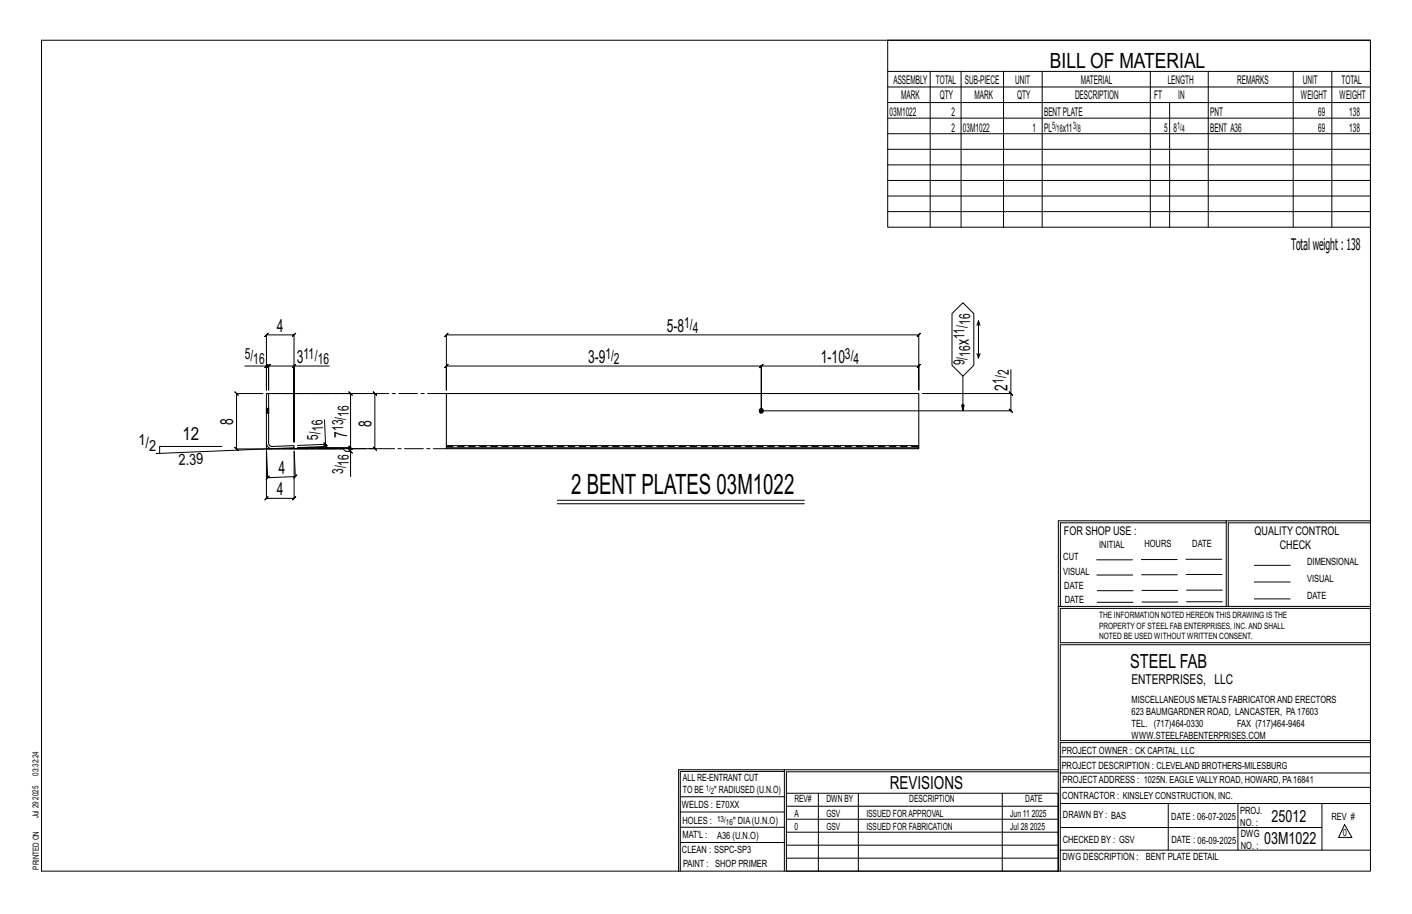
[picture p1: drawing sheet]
<svg xmlns="http://www.w3.org/2000/svg" width="432mm" height="279mm" viewBox="0 0 432 279" stroke-linecap="round" stroke-linejoin="round" font-family="sans-serif">
<defs><g id="words">
<text font-size="8.6" x="174.7" y="151">2 BENT PLATES 03M1022</text>
<text font-size="6.4" x="321.1" y="20.7">BILL OF MATERIAL</text>
<text font-size="5.9" x="345.6" y="204.1">STEEL FAB</text>
<g font-size="5.5">
<text x="84.7" y="101.4">4</text>
<text x="203.9" y="101.4">5-8</text>
<text x="296.2" y="105.6" transform="rotate(-90 296.2 105.6)">x</text>
<text x="90.8" y="110.9">3</text>
<text x="179.8" y="110.9">3-9</text>
<text x="251" y="110.9">1-10</text>
<text x="308.1" y="119.4" transform="rotate(-90 308.1 119.4)">2</text>
<text x="71.3" y="129.8" transform="rotate(-90 71.3 129.8)">8</text>
<text x="113.6" y="130.7" transform="rotate(-90 113.6 130.7)">8</text>
<text x="55.8" y="134.4">12</text>
<text x="106.2" y="133.8" transform="rotate(-90 106.2 133.8)">7</text>
<text x="85.3" y="144.9" transform="rotate(-2 85.3 144.9)">4</text>
<text x="84.7" y="151.3">4</text>
<text x="272.2" y="241.1">REVISIONS</text>
</g>
<g font-size="5.1">
<text x="388.9" y="251.3">25012</text>
<text x="386.6" y="258.1">03M1022</text>
</g>
<text font-size="4.9" x="394.8" y="76.4">Totalweight : 138</text>
<g font-size="4.7">
<text x="209.2" y="100.1">1/</text>
<text x="211.8" y="101.8">4</text>
<text x="296.7" y="99.4" transform="rotate(-90 296.7 99.4)">16</text>
<text x="295" y="103.7" transform="rotate(-90 295 103.7)">11/</text>
<text x="74.9" y="109.7">5/</text>
<text x="77.5" y="111.3">16</text>
<text x="92.8" y="109.7">11/</text>
<text x="97.2" y="111.3">16</text>
<text x="185.1" y="109.7">1/</text>
<text x="187.8" y="111.3">2</text>
<text x="258.4" y="109.7">3/</text>
<text x="261" y="111.3">4</text>
<text x="295" y="111.7" transform="rotate(-90 295 111.7)">9/</text>
<text x="296.7" y="109.1" transform="rotate(-90 296.7 109.1)">16</text>
<text x="306.9" y="117.4" transform="rotate(-90 306.9 117.4)">1/</text>
<text x="308.6" y="114.8" transform="rotate(-90 308.6 114.8)">2</text>
<text x="98.8" y="131.8" transform="rotate(-92 98.8 131.8)">16</text>
<text x="105" y="131.8" transform="rotate(-90 105 131.8)">13/</text>
<text x="106.6" y="127.4" transform="rotate(-90 106.6 127.4)">16</text>
<text x="42.3" y="136.1">1/</text>
<text x="45.6" y="137.8">2</text>
<text x="97.3" y="134.5" transform="rotate(-92 97.3 134.5)">5/</text>
<text x="54.7" y="142.2" transform="rotate(-2 54.7 142.2)">2.39</text>
<text x="106.6" y="142.3" transform="rotate(-90 106.6 142.3)">16</text>
<text x="105" y="144.9" transform="rotate(-90 105 144.9)">3/</text>
</g>
<text font-size="4.2" x="346" y="209.1">ENTERPRISES, LLC</text>
<g font-size="3.7">
<text x="273.2" y="25.6">ASSEMBLY</text>
<text x="286.2" y="25.6">TOTAL</text>
<text x="295.1" y="25.6">SUB-PIECE</text>
<text x="310.4" y="25.6">UNIT</text>
<text x="330.5" y="25.6">MATERIAL</text>
<text x="357.1" y="25.6">LENGTH</text>
<text x="378.3" y="25.6">REMARKS</text>
<text x="398.4" y="25.6">UNIT</text>
<text x="410.2" y="25.6">TOTAL</text>
<text x="272.1" y="35.5">03M1022</text>
<text x="275.6" y="30.4">MARK</text>
<text x="287.4" y="30.4">QTY</text>
<text x="290.9" y="35.5">2</text>
<text x="298" y="30.4">MARK</text>
<text x="311" y="30.4">QTY</text>
<text x="319.3" y="35.5">BENTPLATE</text>
<text x="328.7" y="30.4">DESCRIPTION</text>
<text x="353" y="30.4">FT</text>
<text x="360.3" y="30.4">IN</text>
<text x="370.1" y="35.5">PNT</text>
<text x="397.8" y="30.4">WEIGHT</text>
<text x="403.2" y="35.5">69</text>
<text x="409.6" y="30.4">WEIGHT</text>
<text x="412.6" y="35.5">138</text>
<text x="290.9" y="40.2">2</text>
<text x="294.5" y="40.2">03M1022</text>
<text x="315.8" y="40.2">1</text>
<text x="319.3" y="40.2">PL</text>
<text x="325" y="40.2">x11</text>
<text x="356" y="40.2">5</text>
<text x="358.9" y="40.2">8</text>
<text x="370.1" y="40.2">BENT A36</text>
<text x="403.2" y="40.2">69</text>
<text x="412.6" y="40.2">138</text>
<text x="325.3" y="163.4">FOR SHOP USE :</text>
<text x="383.7" y="163.4">QUALITY CONTROL</text>
<text x="391.4" y="167.8">CHECK</text>
</g>
<g font-size="3.1">
<text x="321.7" y="39.4">5/</text>
<text x="323.1" y="40.5">16</text>
<text x="328.2" y="39.4">3/</text>
<text x="329.6" y="40.5">8</text>
<text x="360" y="39.4">1/</text>
<text x="361.4" y="40.5">4</text>
<text x="336.2" y="167.4">INITIAL</text>
<text x="350" y="167.1">HOURS</text>
<text x="364.6" y="167.2">DATE</text>
<text x="325.2" y="171.3">CUT</text>
<text x="399.8" y="172.8">DIMENSIONAL</text>
<text x="325.1" y="175.8">VISUAL</text>
<text x="399.8" y="177.9">VISUAL</text>
<text x="325.5" y="180">DATE</text>
<text x="325.7" y="184.4">DATE</text>
<text x="399.8" y="183.1">DATE</text>
<text x="346" y="215">MISCELLANEOUS METALS FABRICATORAND ERECTORS</text>
<text x="346" y="218.6">623 BAUMGARDNER ROAD, LANCASTER, PA17603</text>
<text x="346" y="225.8">WWW.STEELFABENTERPRISES.COM</text>
<text x="346" y="222.2">TEL. (717)464-0330</text>
<text x="378.3" y="222.2">FAX (717)464-9464</text>
<text x="324.7" y="230.5">PROJECT OWNER : CK CAPITAL, LLC</text>
<text x="208.8" y="238.8">ALL RE-ENTRANT CUT</text>
<text x="324.7" y="235.1">PROJECT DESCRIPTION : CLEVELAND BROTHERS-MILESBURG</text>
<text x="324.9" y="239.5">PROJECTADDRESS : 1025N. EAGLE VALLY ROAD, HOWARD, PA16841</text>
<text x="208.8" y="242.5">TO BE</text>
<text x="218.4" y="242.5">&quot; RADIUSED (U.N.O)</text>
<text x="242.9" y="245.3">REV#</text>
<text x="252.7" y="245.3">DWN BY</text>
<text x="278.1" y="245.3">DESCRIPTION</text>
<text x="313.5" y="245.3">DATE</text>
<text x="324.9" y="244.2">CONTRACTOR : KINSLEY CONSTRUCTION, INC.</text>
<text x="208.5" y="247">WELDS : E70XX</text>
<text x="208.7" y="251.7">HOLES :</text>
<text x="224.2" y="251.8">&quot; DIA(U.N.O)</text>
<text x="242.9" y="249.9">A</text>
<text x="252.7" y="249.9">GSV</text>
<text x="264.9" y="249.9">ISSUED FORAPPROVAL</text>
<text x="309" y="249.9">Jun 11</text>
<text x="315.5" y="249.9">2025</text>
<text x="325.1" y="250">DRAWN BY : BAS</text>
<text x="358.2" y="250.5">DATE : 06-07-2025</text>
<text x="379.3" y="248.9">PROJ.</text>
<text x="407.2" y="250.5">REV #</text>
<text x="208.7" y="256.3">MAT'L :</text>
<text x="219.3" y="256.4">A36 (U.N.O)</text>
<text x="242.9" y="253.8">0</text>
<text x="252.7" y="253.8">GSV</text>
<text x="264.9" y="253.8">ISSUED FOR FABRICATION</text>
<text x="309" y="253.8">Jul 28</text>
<text x="315" y="253.8">2025</text>
<text x="325" y="257.6">CHECKED BY : GSV</text>
<text x="358.3" y="257.7">DATE : 06-09-2025</text>
<text x="379.3" y="252.5">NO. :</text>
<text x="379.5" y="255.9">DWG</text>
<text x="410.6" y="255.5">0</text>
<text x="208.6" y="260.7">CLEAN : SSPC-SP3</text>
<text x="324.9" y="262.9">DWG DESCRIPTION :</text>
<text x="350.4" y="263">BENT PLATE DETAIL</text>
<text x="379.5" y="259.5">NO. :</text>
<text x="208.9" y="265">PAINT : SHOP PRIMER</text>
</g>
<g font-size="2.7">
<text x="336.1" y="189">THE INFORMATION NOTED HEREON THIS DRAWING IS THE</text>
<text x="336.1" y="195.4">NOTED BE USED WITHOUT WRITTEN CONSENT.</text>
<text x="336.1" y="192.2">PROPERTY OF STEEL FAB ENTERPRISES, INC.AND SHALL</text>
</g>
<g font-size="2.6">
<text x="215.9" y="241.8">1/</text>
<text x="217.4" y="242.7">2</text>
<text x="219.3" y="251.1">13/</text>
<text x="222" y="252.1">16</text>
</g>
<g font-size="2.5">
<text x="11.7" y="237.1" transform="rotate(-90 11.7 237.1)">03:32:24</text>
<text x="11.8" y="244.4" transform="rotate(-90 11.8 244.4)">2025</text>
<text x="11.8" y="250.1" transform="rotate(-90 11.8 250.1)">Jul 29</text>
<text x="11.9" y="265.8" transform="rotate(-90 11.9 265.8)">PRINTED ON</text>
</g>
</g></defs>
<g fill="none" stroke="#000" stroke-width=".31">
<path d="M12.7 12.3h406.4v254h-406.4zM271.5 12.3h147.6v57.2h-147.6zM271.5 21.8h147.6M271.5 26.6h147.6M271.5 31.4h147.6M271.5 36.1h147.6M284.5 21.8v47.7M293.9 21.8v47.7M306.9 21.8v47.7M318.7 21.8v47.7M351.8 21.8v47.7M357.7 31.4v38.1"/>
<path d="M369.5 21.8v47.7M395.5 21.8v47.7M407.3 21.8v47.7M271.5 40.9h147.6M271.5 45.6h147.6M271.5 50.4h147.6M271.5 55.2h147.6M271.5 59.9h147.6M271.5 64.7h147.6M291.1 95.9l3.4-3.4 3.3 3.4v15.8l-3.3 3.3-3.4-3.3zM299.2 98.1l-.5 1.4M299.7 99.5l-.5-1.4v11.4"/>
<path d="M74.9 111.9h6.6v7.3v-16.8l-.5 .5 1-1-.5 .5h8.4l-.5 .5 1-1-.5 .5v32.8v-23.3h10.8M81.5 111.9l.5-.5-1 1zM81.5 111.9h.6l-.5 .5 1-1-.5 .5v7.3v-7.3l-.5 .5 1-1-.5 .5h7.8M89.9 111.9l.5-.5-1 1zM136.5 102.4l-.5 .5 1-1-.5 .5h144.5l-.5 .5 1-1-.5 .5v16.8v-7.3l.5-.5-1 1 .5-.5h-48.2l.5-.5-1 1 .5-.5v13.7v-13.7l.5-.5-1 1 .5-.5h-96.3l.5-.5-1 1 .5-.5v7.3zM294.5 115v10.6l-.4-1.8h.7l-.3 1.8M298.7 108.1l.5 1.4 .5-1.4M308.6 119.8l1 1zM309.1 113v7.3h-27.1M67.8 136.5h-19v2.1M80.4 120.3h-8.1l-.5-.5 1 1-.5-.5v16.9l-.5-.5 1 1-.5-.5h32.7l.7 .8h1.5v7.7M81.5 137.2l.4 8.8-.5 .6 .9-1.1-.4 .5 8.4-.3-.5 .5 1-1-.5 .5-.3-7.8"/>
<path d="M83.3 137.2l-35.5 1.4M89.9 137.9v14.4l.5-.5-1 1 .5-.5h-8.4l.5-.5-1 1 .5-.5v-14M91 136.9h16.2l.5 .5-1-1 .5 .5v-16.6l.5 .5-1-1 .5 .5h-24h31.4l-.5-.5 1 1-.5-.5v16.9l-.5-.5 1 1-.5-.5h-30.3M91 136.9h16.2l-.5-.5 1 1-.5-.5v1.1M99 135.3l1.1 1zM99.2 128.3l.3 7.5-8.5 .4M99.5 135.8l.1 .7-.5-.5 1 1-.5-.5-8.6 .3M106.7 137.5l1 1zM309.1 120.3v5.3l-.5-.5 1 1-.5-.5h-76.3M170.4 152.9h75.6M170.4 154h75.6M375 159.8h-50.7v25.6"/>
<path d="M375 159.2h-51.3l-.1 107.1M419.1 159.2h-44.1v26.2M419.1 159.8h-43.5v25.6M335.4 171.1h10.9M335.4 175.8h11M349 171h11M349.1 175.7h11M362.7 171h10.9M362.7 175.6h11M383.6 172.8h11M383.6 177.9h11M323.7 185.4h95.4"/>
<path d="M335.5 184.1h11M335.5 180.6h11M349.2 184h11M349.2 180.5h11M362.9 180.4h10.9M362.9 184h10.9M383.6 183.1h11M419.1 186h-94.9v10.5h94.9M419.1 197.1h-94.9v29.3h94.9v.6h-94.9v39.3M239.9 235.8h-31.9v30.5M239.9 235.3h-32.4v31M323.6 235.3h-83.7v31"/>
<path d="M323.6 235.9h-83.1v6.6M324.2 236.3h94.9M324.2 231.4h94.9M208 252.9h31.9M208 257.5h31.9M208 243.6h31.9M208 248.2h31.9M240.5 242.5h83.1v23.8h-83.1zM240.5 258.4h83.1M240.5 254.4h83.1M240.5 250.4h83.1M240.5 246.5h83.1"/>
<path d="M250.3 242.5v23.8M262.5 242.5v23.8M306.5 242.5v23.8M324.2 253h80.1M324.2 245.6h94.9M324.2 259.9h94.9M324.2 240.7h94.9M357.3 245.6v14.3M378.6 245.6v14.3M404.3 245.6v14.3M411.2 252.1l2.2 3.9h-4zM240.5 262.3h83.1"/>
</g>
<circle cx="232.7" cy="125.6" r=".68" fill="#000" stroke="#000" stroke-width=".31"/>
<path d="M81.5 124.9h.1M81.5 126.3h.1M81.5 120.3h.6l.2 15.7 .9 .5 6.7-.3v.7l-6.6 .3a1.72 1.72 0 0 1-1.8-1.8zM82.1 124.9h.1M82.1 126.3h.1M136.5 136.2h144.5v.7h-144.5zM136.5 136.9v.3h144.5v-.3M136.5 136.2v-15.9h144.5v15.9" fill="none" stroke="#000" stroke-width=".32"/>
<g fill="none" stroke="#000" stroke-width=".31" stroke-dasharray="2 1.4">
<path d="M81.5 125.4v-.2h.7v.2M81.5 125.2v-.2h.7v.2M81.5 125h.7M81.5 124.9h.1M81.5 126.3h.1M81.5 126.1l.7 .2M81.5 125.9v.2l.7 .2M81.5 125.7v.2h.7v.2M81.5 126.3h.6M82.1 124.9h-.6M82.2 124.9h.1M82.2 125.7v-.3h-.7v.3h.7v.2"/>
<path d="M136.5 136.5h144.5"/>
</g>
<path d="M81.5 135.4v1.8h55M136.5 120.3h-55" fill="none" stroke="#000" stroke-width=".31" stroke-dasharray="5.8 1 1 1"/>
<use href="#words"/>
</svg>
